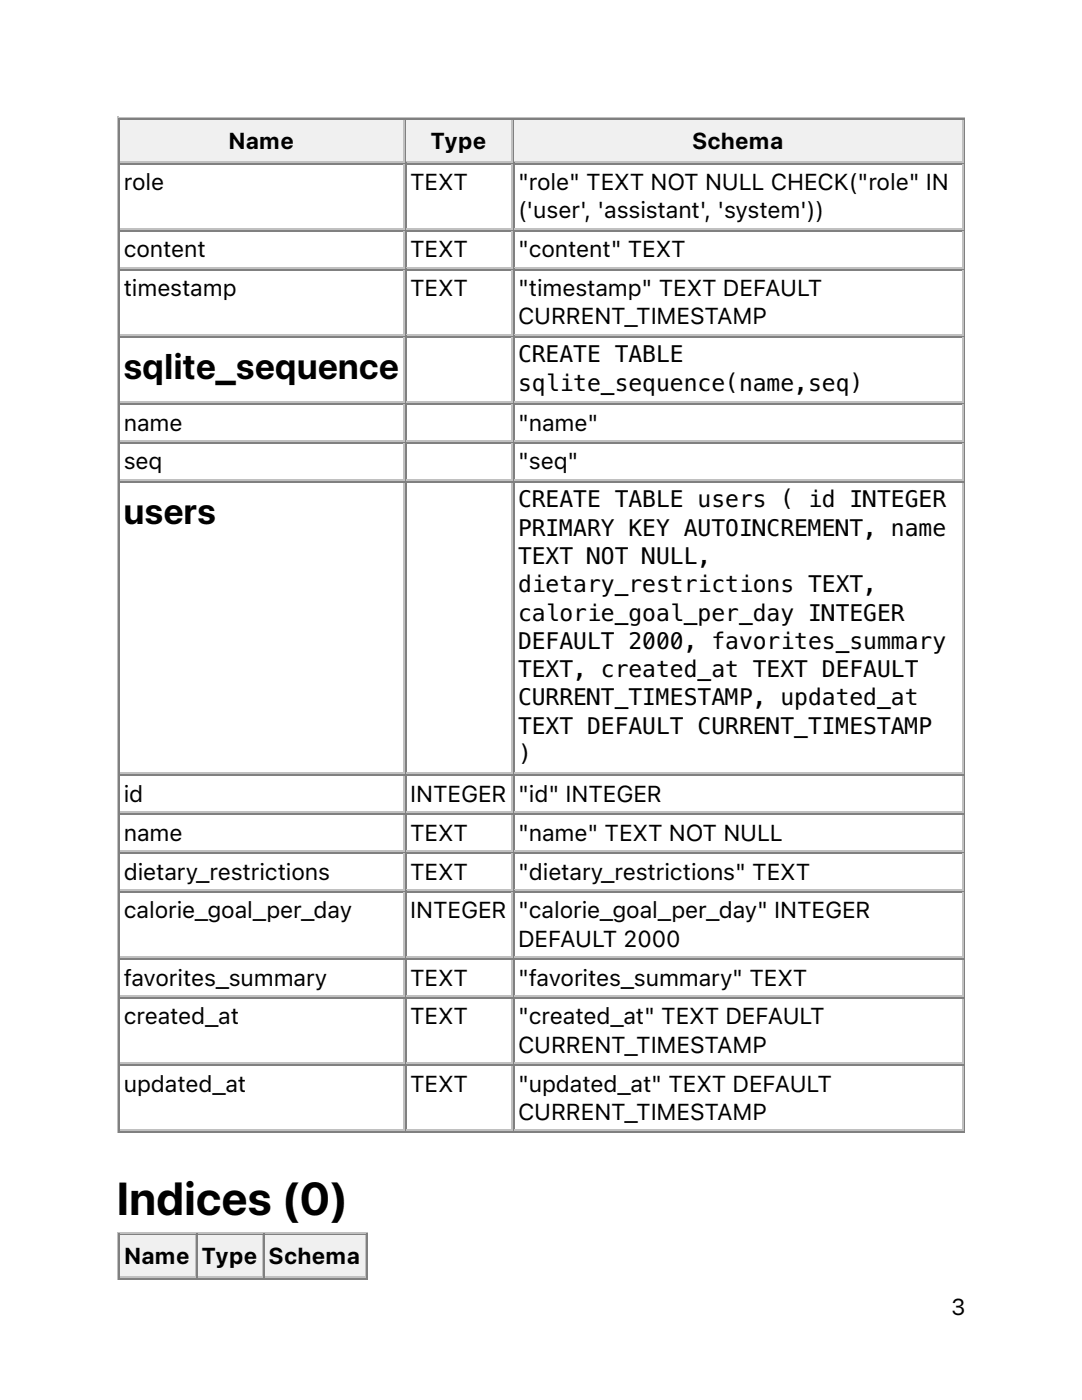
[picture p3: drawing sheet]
<svg xmlns="http://www.w3.org/2000/svg" width="216mm" height="279mm" viewBox="0 0 216 279" stroke-linecap="round" stroke-linejoin="round" font-family="sans-serif">
<defs><g id="words">
<text font-size="9.2" x="23.3" y="242.4">Indices (0)</text>
<g font-size="7.1">
<text x="24.7" y="75.7">sqlite_sequence</text>
<text x="24.7" y="104.6">users</text>
</g>
<g font-size="4.6">
<text x="45.6" y="29.6">Name</text>
<text x="85.9" y="29.6">Type</text>
<text x="138.2" y="29.6">Schema</text>
<text x="24.7" y="37.9">role</text>
<text x="81.8" y="37.9">TEXT</text>
<text x="103.4" y="37.9">&quot;role&quot; TEXT NOT NULL CHECK(&quot;role&quot; IN</text>
<text x="103.4" y="43.6">('user', 'assistant', 'system'))</text>
<text x="24.7" y="51.4">content</text>
<text x="81.8" y="51.4">TEXT</text>
<text x="103.4" y="51.4">&quot;content&quot; TEXT</text>
<text x="24.7" y="59.1">timestamp</text>
<text x="81.8" y="59.1">TEXT</text>
<text x="103.4" y="59.1">&quot;timestamp&quot; TEXT DEFAULT</text>
<text x="103.4" y="64.8">CURRENT_TIMESTAMP</text>
<text x="103.4" y="72.3">CREATE TABLE</text>
<text x="103.4" y="78">sqlite_sequence(name,seq)</text>
<text x="24.7" y="85.9">name</text>
<text x="103.4" y="85.9">&quot;name&quot;</text>
<text x="24.7" y="93.7">seq</text>
<text x="103.4" y="93.7">&quot;seq&quot;</text>
<text x="103.4" y="101.3">CREATE TABLE users ( id INTEGER</text>
<text x="103.4" y="106.9">PRIMARY KEY AUTOINCREMENT, name</text>
<text x="103.4" y="112.6">TEXT NOT NULL,</text>
<text x="103.4" y="118.2">dietary_restrictions TEXT,</text>
<text x="103.4" y="123.8">calorie_goal_per_day INTEGER</text>
<text x="103.4" y="129.5">DEFAULT 2000, favorites_summary</text>
<text x="103.4" y="135.1">TEXT, created_at TEXT DEFAULT</text>
<text x="103.4" y="140.8">CURRENT_TIMESTAMP, updated_at</text>
<text x="103.4" y="146.4">TEXT DEFAULT CURRENT_TIMESTAMP</text>
<text x="103.4" y="152.1">)</text>
<text x="24.7" y="160">id</text>
<text x="81.8" y="160">INTEGER</text>
<text x="103.4" y="160">&quot;id&quot; INTEGER</text>
<text x="24.7" y="167.8">name</text>
<text x="81.8" y="167.8">TEXT</text>
<text x="103.4" y="167.8">&quot;name&quot; TEXT NOT NULL</text>
<text x="24.7" y="175.5">dietary_restrictions</text>
<text x="81.8" y="175.5">TEXT</text>
<text x="103.4" y="175.5">&quot;dietary_restrictions&quot; TEXT</text>
<text x="24.7" y="183.3">calorie_goal_per_day</text>
<text x="81.8" y="183.3">INTEGER</text>
<text x="103.4" y="183.3">&quot;calorie_goal_per_day&quot; INTEGER</text>
<text x="103.4" y="188.9">DEFAULT 2000</text>
<text x="24.7" y="196.7">favorites_summary</text>
<text x="81.8" y="196.7">TEXT</text>
<text x="103.4" y="196.7">&quot;favorites_summary&quot; TEXT</text>
<text x="24.7" y="204.5">created_at</text>
<text x="81.8" y="204.5">TEXT</text>
<text x="103.4" y="204.5">&quot;created_at&quot; TEXT DEFAULT</text>
<text x="103.4" y="210.1">CURRENT_TIMESTAMP</text>
<text x="24.7" y="217.9">updated_at</text>
<text x="81.8" y="217.9">TEXT</text>
<text x="103.4" y="217.9">&quot;updated_at&quot; TEXT DEFAULT</text>
<text x="103.4" y="223.5">CURRENT_TIMESTAMP</text>
<text x="24.8" y="252.2">Name</text>
<text x="40.2" y="252.2">Type</text>
<text x="53.7" y="252.2">Schema</text>
<text x="189.8" y="262.5">3</text>
</g>
</g></defs>
<path d="M23.5 23.3v202.8M23.6 23.5h169M24 32.3h56.8M80.6 24v8.1" fill="none" stroke="#c0c0c0" stroke-width=".35"/>
<path d="M23.8 23.6v8.9M24 23.8h56.8M192.4 23.6v202.2M23.6 226h169" fill="none" stroke="#808080" stroke-width=".35"/>
<g fill="#f0f0f0">
<path d="M24 24h56.4v8.1h-56.4z"/>
<path d="M45.5 24.7h13.4v6.7h-13.4z"/>
</g>
<path d="M81 23.6v8.9M81.1 23.8h21.2" fill="none" stroke="#808080" stroke-width=".35"/>
<path d="M81.1 32.3h21.2M102.1 24v8.1" fill="none" stroke="#c0c0c0" stroke-width=".35"/>
<g fill="#f0f0f0">
<path d="M81.1 24h20.9v8.1h-20.9z"/>
<path d="M85.7 24.7h11.7v6.7h-11.7z"/>
</g>
<path d="M102.5 23.6v8.9M102.7 23.8h89.6" fill="none" stroke="#808080" stroke-width=".35"/>
<path d="M102.7 32.3h89.6M192.1 24v8.1" fill="none" stroke="#c0c0c0" stroke-width=".35"/>
<g fill="#f0f0f0">
<path d="M102.7 24h89.2v8.1h-89.2z"/>
<path d="M137.9 24.7h18.7v6.7h-18.7z"/>
</g>
<g fill="none" stroke="#808080" stroke-width=".35">
<path d="M23.8 32.5v193.3M24 32.6h56.8M81 32.5v193.3M81.1 32.6h21.2M102.5 32.5v193.3M102.7 32.6h89.6M24 46h56.8M24 53.8h56.8M81.1 46h21.2M81.1 53.8h21.2M102.7 46h89.6M102.7 53.8h89.6"/>
<path d="M24 67.2h56.8M81.1 67.2h21.2M102.7 67.2h89.6M24 80.6h56.8M24 88.4h56.8M24 96.1h56.8M81.1 80.6h21.2M81.1 88.4h21.2M81.1 96.1h21.2M102.7 80.6h89.6M102.7 88.4h89.6M102.7 96.1h89.6"/>
<path d="M24 154.7h56.8M81.1 154.7h21.2M102.7 154.7h89.6M24 162.5h56.8M24 170.2h56.8M24 178h56.8M81.1 162.5h21.2M81.1 170.2h21.2M81.1 178h21.2M102.7 162.5h89.6M102.7 170.2h89.6M102.7 178h89.6"/>
<path d="M24 191.4h56.8M24 199.1h56.8M81.1 191.4h21.2M81.1 199.1h21.2M102.7 191.4h89.6M102.7 199.1h89.6M24 212.5h56.8M81.1 212.5h21.2M102.7 212.5h89.6M23.6 255.2h49.8M23.8 246.2v8.9M24 246.4h15.2"/>
<path d="M73.2 246.2v8.9"/>
</g>
<g fill="none" stroke="#c0c0c0" stroke-width=".35">
<path d="M80.6 32.8v12.7M102.1 32.8v12.7M192.1 32.8v12.7M24 45.7h56.8M24 53.4h56.8M80.6 46.2v7.1M80.6 54v12.7M81.1 45.7h21.2M81.1 53.4h21.2M102.1 46.2v7.1M102.1 54v12.7M102.7 45.7h89.6"/>
<path d="M102.7 53.4h89.6M192.1 46.2v7.1M192.1 54v12.7M24 66.9h56.8M80.6 67.4v12.7M81.1 66.9h21.2M102.1 67.4v12.7M102.7 66.9h89.6M192.1 67.4v12.7M24 80.3h56.8M24 88h56.8M24 95.8h56.8"/>
<path d="M80.6 80.8v7M80.6 88.5v7.1M80.6 96.3v57.9M81.1 80.3h21.2M81.1 88h21.2M81.1 95.8h21.2M102.1 80.8v7M102.1 88.5v7.1M102.1 96.3v57.9M102.7 80.3h89.6M102.7 88h89.6M102.7 95.8h89.6"/>
<path d="M192.1 80.8v7M192.1 88.5v7.1M192.1 96.3v57.9M24 154.3h56.8M80.6 154.9v7M81.1 154.3h21.2M102.1 154.9v7M102.7 154.3h89.6M192.1 154.9v7M24 162.1h56.8M24 169.9h56.8M24 177.6h56.8"/>
<path d="M80.6 162.6v7.1M80.6 170.4v7M80.6 178.2v12.7M81.1 162.1h21.2M81.1 169.9h21.2M81.1 177.6h21.2M102.1 162.6v7.1M102.1 170.4v7M102.1 178.2v12.7M102.7 162.1h89.6M102.7 169.9h89.6M102.7 177.6h89.6"/>
<path d="M192.1 162.6v7.1M192.1 170.4v7M192.1 178.2v12.7M24 191h56.8M24 198.8h56.8M80.6 191.6v7M80.6 199.3v12.7M81.1 191h21.2M81.1 198.8h21.2M102.1 191.6v7M102.1 199.3v12.7M102.7 191h89.6"/>
<path d="M102.7 198.8h89.6M192.1 191.6v7M192.1 199.3v12.7M24 212.2h56.8M80.6 212.7v12.7M81.1 212.2h21.2M102.1 212.7v12.7M102.7 212.2h89.6M192.1 212.7v12.7M24 225.6h56.8M81.1 225.6h21.2M102.7 225.6h89.6"/>
<path d="M23.5 245.9v9.5M23.6 246.1h49.8M24 254.9h15.2M39 246.6v8.1"/>
</g>
<g fill="#f0f0f0">
<path d="M24 246.6h14.8v8.1h-14.8z"/>
<path d="M24.7 247.3h13.4v6.7h-13.4z"/>
</g>
<path d="M39.3 246.2v8.9M39.5 246.4h13.1" fill="none" stroke="#808080" stroke-width=".35"/>
<path d="M39.5 254.9h13.1M52.4 246.6v8.1" fill="none" stroke="#c0c0c0" stroke-width=".35"/>
<g fill="#f0f0f0">
<path d="M39.5 246.6h12.7v8.1h-12.7z"/>
<path d="M40.2 247.3h11.3v6.7h-11.3z"/>
</g>
<path d="M52.7 246.2v8.9M52.9 246.4h20.1" fill="none" stroke="#808080" stroke-width=".35"/>
<path d="M52.9 254.9h20.1M72.8 246.6v8.1" fill="none" stroke="#c0c0c0" stroke-width=".35"/>
<g fill="#f0f0f0">
<path d="M52.9 246.6h19.8v8.1h-19.8z"/>
<path d="M53.6 247.3h18.4v6.7h-18.4z"/>
</g>
<use href="#words"/>
</svg>
